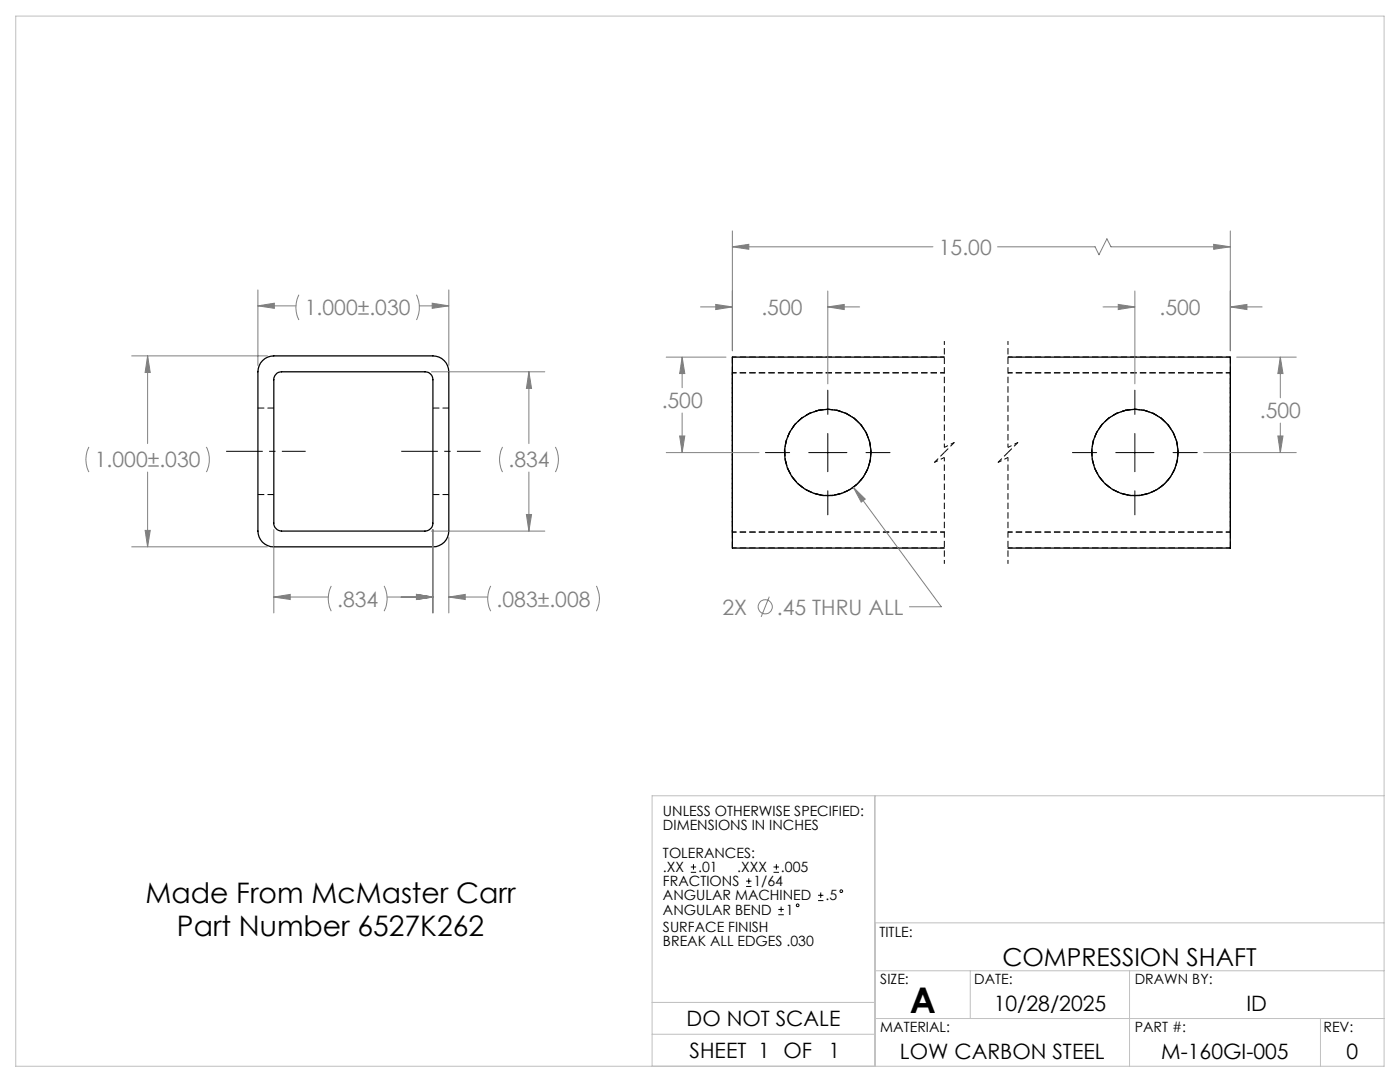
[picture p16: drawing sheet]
<svg xmlns="http://www.w3.org/2000/svg" width="279mm" height="216mm" viewBox="0 0 279 216" stroke-linecap="round" stroke-linejoin="round" font-family="sans-serif">
<defs><g id="words">
<text font-size="7.1" x="181.6" y="202">A</text>
<g font-size="5.6">
<text x="29" y="180.1">Made From McMaster Carr</text>
<text x="35.3" y="186.7">Part Number 6527K262</text>
</g>
<text font-size="4.9" x="200" y="192.8">COMPRESSION SHAFT</text>
<g font-size="4.2" fill="#808080">
<text x="187.4" y="50.8">15.00</text>
<text x="60.9" y="62.9">1.000±.030</text>
<text x="152" y="62.8">.500</text>
<text x="231.4" y="62.8">.500</text>
<text x="132.1" y="81.5">.500</text>
<text x="251.4" y="83.5">.500</text>
<text x="18.9" y="93.3">1.000±.030</text>
<text x="101.5" y="93.3">.834</text>
<text x="67.3" y="121">.834</text>
<text x="99.1" y="121">.083±.008</text>
<text x="144.2" y="122.6">2X</text>
<text x="155.1" y="122.6">.45 THRU ALL</text>
</g>
<g font-size="4.2">
<text x="198.3" y="201.7">10/28/2025</text>
<text x="248.8" y="201.7">ID</text>
<text x="137" y="204.7">DO NOT SCALE</text>
<text x="137.6" y="211.1">SHEET 1 OF</text>
<text x="165.4" y="211.1">1</text>
<text x="179.6" y="211.2">LOW CARBON STEEL</text>
<text x="231.8" y="211.2">M-160GI-005</text>
<text x="268.7" y="211.2">0</text>
</g>
<g font-size="2.8">
<text x="132.3" y="162.7">UNLESS OTHERWISE SPECIFIED:</text>
<text x="132.3" y="165.6">DIMENSIONS IN INCHES</text>
<text x="132.3" y="171.2">TOLERANCES:</text>
<text x="132.3" y="174">.XX</text>
<text x="132.3" y="176.9">FRACTIONS</text>
<text x="132.3" y="179.7">ANGULAR MACHINED</text>
<text x="139.3" y="174">.01</text>
<text x="147.1" y="174">.XXX</text>
<text x="150.4" y="176.9">1/64</text>
<text x="155.9" y="174">.005</text>
<text x="164.7" y="179.7">.5</text>
<text x="132.3" y="182.5">ANGULAR BEND</text>
<text x="132.3" y="186">SURFACE FINISH</text>
<text x="156.8" y="182.5">1</text>
<text x="132.3" y="188.8">BREAK ALL EDGES .030</text>
<text x="175.5" y="186.9">TITLE:</text>
<text x="175.7" y="196.4">SIZE:</text>
<text x="194.4" y="196.4">DATE:</text>
<text x="226.5" y="196.4">DRAWN BY:</text>
<text x="175.7" y="206">MATERIAL:</text>
<text x="226.5" y="206">PART #:</text>
<text x="264.1" y="206">REV:</text>
</g>
</g></defs>
<path d="M146.2 71.2v3.2M245.6 74.4v-3.2M51.5 98.7h3.1M54.6 81.4h-3.1M86.4 98.7h3.2M89.6 81.4h-3.2M146.2 106.2v3.1M146.2 106.2v-31.8M245.6 109.3v-3.1M245.6 106.2v-31.8" fill="none" stroke="#000" stroke-width=".2" stroke-dasharray="1.3 .6" stroke-linecap="butt"/>
<g fill="none" stroke="#000" stroke-width=".25">
<path d="M52.4 72a3.1 3.1 0 0 1 2.2-1h31.8a3.2 3.2 0 0 1 3.2 3.2v31.8a3.1 3.1 0 0 1-3.2 3.1h-31.8a3.1 3.1 0 0 1-3.1-3.1v-31.8a3.3 3.3 0 0 1 .9-2.2zM55.1 74.6l.5-.3 .6-.1h28.6a1.57 1.57 0 0 1 1.6 1.6v28.6a1.63 1.63 0 0 1-1.6 1.6h-28.6a1.63 1.63 0 0 1-1.6-1.6v-28.9zM188.5 71.3h-42.3v38.1h42.3M201.2 71.3h44.3v38.1h-44.3"/>
<circle cx="165.2" cy="90.3" r="8.6"/>
<circle cx="226.5" cy="90.3" r="8.6"/>
</g>
<path d="M163.4 81.9a8.6 8.6 0 0 1 10.2 10.4 8.6 8.6 0 0 1-13.9 4.7 8.6 8.6 0 0 1 1.9-14.6l1.8-.5M163.4 98.7a8.6 8.6 0 0 0 10.2-10.4 8.6 8.6 0 0 0-13.9-4.7 8.6 8.6 0 0 0 1.9 14.5l1.8 .6M188.5 90.3l-2 2M190.5 88.3l-2 2M201.2 90.3l-2 2M203.2 88.3l-2 2M224.6 81.9a8.6 8.6 0 0 1 10.3 10.4 8.6 8.6 0 0 1-13.9 4.7 8.6 8.6 0 0 1 1.9-14.6l1.7-.5M224.6 98.7a8.6 8.6 0 0 0 10.3-10.4 8.6 8.6 0 0 0-13.9-4.7 8.6 8.6 0 0 0 1.9 14.5l1.7 .6" fill="none" stroke="#000" stroke-width=".2" stroke-dasharray="1.3 .6" stroke-dashoffset=".2" stroke-linecap="butt"/>
<path d="M146.2 76v28.6M245.6 76v28.6M146.2 104.6v-28.6M245.6 104.6v-28.6" fill="none" stroke="#000" stroke-width=".2" stroke-dasharray="1.3 .6" stroke-dashoffset=".6" stroke-linecap="butt"/>
<path d="M201.2 74.4h44.4M245.6 74.4h-44.4M245.6 71.2h-44.4M201.2 106.2h44.4M201.2 109.3h44.4M245.6 106.2h-44.4" fill="none" stroke="#000" stroke-width=".2" stroke-dasharray="1.3 .6" stroke-dashoffset=".3" stroke-linecap="butt"/>
<path d="M146.2 74.4v1.6M146.2 76v-1.6M245.6 76v-1.6M245.6 74.4v1.6M146.2 104.6v1.6M146.2 106.2v-1.6M245.6 106.2v-1.6M245.6 104.6v1.6" fill="none" stroke="#000" stroke-width=".2" stroke-dasharray="1.3 .6" stroke-dashoffset=".8" stroke-linecap="butt"/>
<path d="M146.2 74.4h42.3M188.5 74.4h-42.3M188.5 71.2h-42.3M146.2 106.2h42.3M146.2 109.3h42.3M188.5 106.2h-42.3" fill="none" stroke="#000" stroke-width=".2" stroke-dasharray="1.3 .6" stroke-dashoffset=".4" stroke-linecap="butt"/>
<g fill="none" stroke="#808080" stroke-width=".2">
<path d="M51.5 57.9v15M59.7 58.8a5.6 5.6 0 0 0 0 5.1M83.1 58.8a5.9 5.9 0 0 1 0 5.1M89.6 57.9v15M146.2 49.2l3.2-.4v.9zM146.2 46.1v23.9M146.2 49.2h40M165.2 58.1v18.5M199.1 49.2h19.4l.8 1.6 1.6-3.1 .8 1.5h23.8M226.5 58.1v18.5M242.2 48.8l3.3 .4-3.3 .5zM245.5 46.1v23.9"/>
<path d="M26.3 71h27.1M29.5 71l.5 3.3h-1zM29.5 71v17.5M51.5 61l3.3-.5v1zM51.5 61h7.6M83.7 61h5.9M86.1 74.2h22.6M86.3 60.5l3.3 .5-3.3 .5zM105.6 74.2l.5 3.3h-1zM105.6 74.2v14.3M133 71.3h11.9M136.1 71.3l.6 3.2h-1.1z"/>
<path d="M136.1 71.3v6.1M139.8 61.2h6.4M142.8 60.7l3.4 .5-3.4 .6zM165.2 61.2l3.3-.5v1.1zM165.2 61.2h6.4M220.1 61.2h6.4M223.2 60.7l3.3 .5-3.3 .6zM245.5 61.2l3.3-.5v1.1zM245.5 61.2h6.4M246.8 71.3h11.9M255.5 71.3l.5 3.2h-1zM255.5 71.3v8.1"/>
<path d="M17.7 89.2a5.5 5.5 0 0 0 0 5M29.5 94.2v14.9M41.2 89.2a5.5 5.5 0 0 1 0 5M100.3 89.2a5.5 5.5 0 0 0 0 5M105.6 94.2v11.8M110.8 89.2a5.5 5.5 0 0 1 0 5M133 90.3h18.5M135.6 87h1.1l-.6 3.3zM136.1 82.4v7.9M170.3 97.3l2.4 2.3-.8 .6zM170.3 97.3l17.6 23.8h-6.4M240.2 90.3h18.5"/>
<path d="M255 87h1l-.5 3.3zM255.5 84.4v5.9M26.3 109.1h27.1M29 105.8h1l-.5 3.3zM54.6 119.1l3.3-.5v1zM54.6 105.7v16.6M54.6 119.1h10.9M66.1 116.9a5.6 5.6 0 0 0 0 5.1M76.7 116.9a5.6 5.6 0 0 1 0 5.1M77.3 119.1h9.1M83.1 118.6l3.3 .5-3.3 .5zM86.1 106h22.6"/>
<path d="M86.4 105.7v16.6M89.6 119.1l3.3-.5v1zM89.6 107.2v15.1M89.6 119.1h7.7M97.9 116.9a5.6 5.6 0 0 0 0 5.1M105.1 102.7h1l-.5 3.3zM119 116.9a5.6 5.6 0 0 1 0 5.1M153.5 119.1l-1.6 4"/>
<circle cx="152.7" cy="121.1" r="1.41"/>
</g>
<g fill="none" stroke="#000" stroke-width=".2">
<path d="M165.2 77.9v4.8M226.5 77.9v4.8M152.8 90.3h4.8M161.4 90.3h7.6M165.2 86.5v7.6M165.2 97.9v4.8M172.8 90.3h4.8M214 90.3h4.9M222.7 90.3h7.6M226.5 86.5v7.6M226.5 97.9v4.8M234.1 90.3h4.8"/>
<path d="M137.9 174.1h1M137.9 173h1M138.4 172.4v1.1M148.9 176.9h1.1M148.9 175.8h1.1M149.4 175.3v1.1M154.4 174.1h1.1M154.4 173h1.1M154.9 172.4v1.1M163.3 179.7h1M163.3 178.6h1M163.8 178.1v1.1"/>
<path d="M155.3 182.5h1.1M155.3 181.5h1.1M155.9 180.9v1.1"/>
<circle cx="167.9" cy="177.8" r=".27"/>
<circle cx="159.2" cy="180.6" r=".27"/>
</g>
<path d="M45.1 90.1h15.9M80.1 90.1h15.8" fill="none" stroke="#000" stroke-width=".2" stroke-dasharray="15.2 1.3 1.3 1.3" stroke-dashoffset="7.9" stroke-linecap="butt"/>
<path d="M188.5 68.1v21.2M201.2 68.1v21.2M186.5 92.3l2-1M188.5 89.3l2-1M188.5 91.3v21.2M199.2 92.3l2-1M201.2 89.3l2-1M201.2 91.3v21.2" fill="none" stroke="#000" stroke-width=".2" stroke-dasharray="1.3 .6" stroke-dashoffset=".5" stroke-linecap="butt"/>
<path d="M3.1 3.2h273.1v209.6h-273.1zM174.6 158.8v54M276.2 158.8h-146.1v54M174.6 193.7h101.6M174.6 184.2h101.6M193.6 193.7v9.5M225.4 193.7v19.1M130.1 200h44.5M130.1 206.4h44.5M174.6 203.2h101.6M263.5 203.2v9.6" fill="none" stroke="#c0c0c0" stroke-width=".2"/>
<path d="M29 105.8h1l-.5 3.3zM29.5 71l.5 3.3h-1zM86.3 60.5l3.3 .5-3.3 .5zM51.5 61l3.3-.5v1zM54.6 119.1l3.3-.5v1zM83.1 118.6l3.3 .5-3.3 .5zM105.1 102.7h1l-.5 3.3zM105.6 74.2l.5 3.3h-1zM89.6 119.1l3.3-.5v1zM83.1 118.6l3.3 .5-3.3 .5zM146.2 49.2l3.2-.4v.9zM242.2 48.8l3.3 .4-3.3 .5zM142.8 60.7l3.4 .5-3.4 .6zM165.2 61.2l3.3-.5v1.1zM245.5 61.2l3.3-.5v1.1zM223.2 60.7l3.3 .5-3.3 .6zM170.3 97.3l1.6 2.9 .8-.6zM135.6 87h1.1l-.6 3.3zM136.1 71.3l.6 3.2h-1.1zM255 87h1l-.5 3.3zM255.5 71.3l.5 3.2h-1z" fill="#808080"/>
<use href="#words"/>
</svg>
